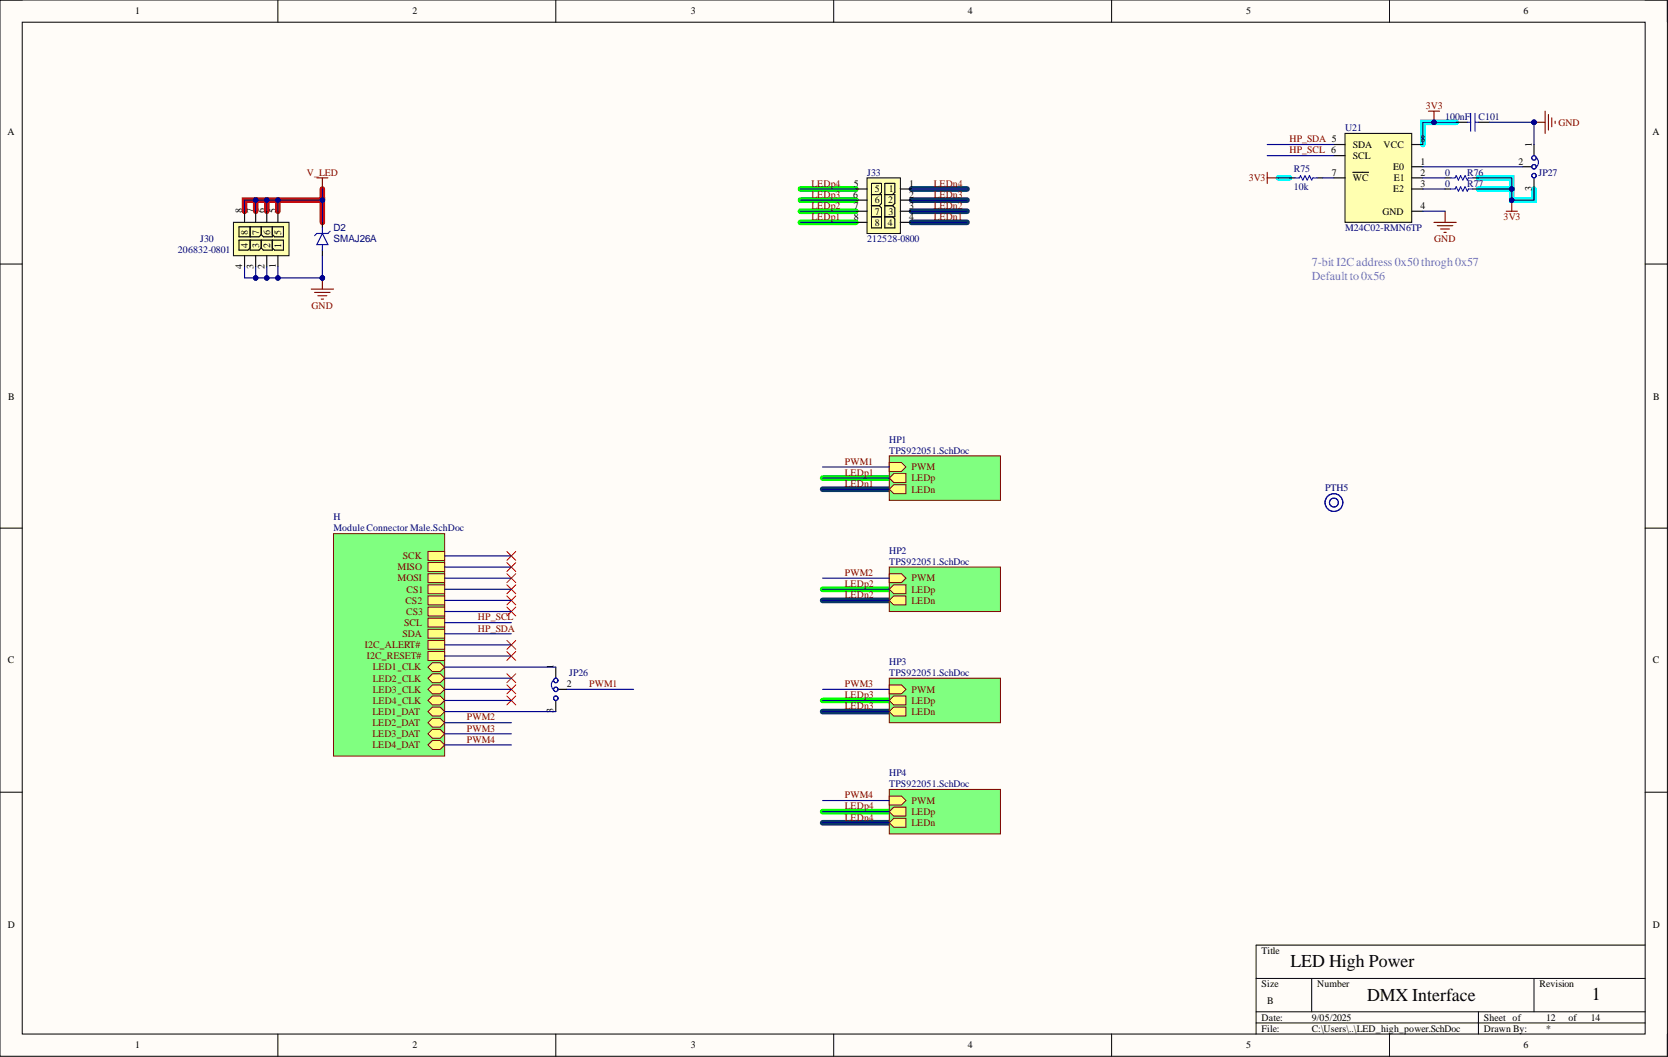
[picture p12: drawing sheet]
<svg xmlns="http://www.w3.org/2000/svg" width="381mm" height="241mm" viewBox="0 0 381 241" stroke-linecap="round" stroke-linejoin="round" font-family="sans-serif">
<defs><g id="words">
<g font-size="4.1">
<text x="294.8" y="220.7">LED High Power</text>
<text x="312.3" y="228.5">DMX Interface</text>
<text x="363.6" y="228.3">1</text>
</g>
<g font-size="2.8" fill="#4a86e8">
<text x="299.6" y="60.8">7-bit I2Caddress 0x50throgh0x57</text>
<text x="299.6" y="63.9">Default to0x56</text>
</g>
<g font-size="2.3">
<text x="30.9" y="3.3">1</text>
<text x="94.2" y="3.3">2</text>
<text x="157.8" y="3.3">3</text>
<text x="221.1" y="3.3">4</text>
<text x="284.6" y="3.3">5</text>
<text x="348" y="3.3">6</text>
<text x="1.7" y="30.9">A</text>
<text x="309" y="33.8">SDA</text>
<text x="316" y="33.8">VCC</text>
<text x="324.5" y="32.5">8</text>
<text x="377.5" y="30.9">A</text>
<text x="304.2" y="40.1">7</text>
<text x="309" y="36.3">SCL</text>
<text x="309" y="41.4">WC</text>
<text x="318.2" y="38.8">E0</text>
<text x="318.4" y="41.4">E1</text>
<text x="324.5" y="37.6">1</text>
<text x="324.5" y="40.1">2</text>
<text x="346.8" y="37.6">2</text>
<text x="194.9" y="45.2">6</text>
<text x="195" y="42.6">5</text>
<text x="195" y="47.7">7</text>
<text x="199.8" y="43.9">5</text>
<text x="199.8" y="46.4">6</text>
<text x="202.9" y="46.4">2</text>
<text x="203" y="43.9">1</text>
<text x="207.7" y="42.6">1</text>
<text x="207.7" y="45.2">2</text>
<text x="207.7" y="47.7">3</text>
<text x="318.2" y="43.9">E2</text>
<text x="324.5" y="47.7">4</text>
<text x="324.5" y="42.6">3</text>
<text x="195" y="50.3">8</text>
<text x="199.8" y="49">7</text>
<text x="199.8" y="51.5">8</text>
<text x="202.8" y="51.5">4</text>
<text x="203" y="49">3</text>
<text x="207.7" y="50.3">4</text>
<text x="315.8" y="49">GND</text>
<text x="1.9" y="91.2">B</text>
<text x="377.6" y="91.2">B</text>
<text x="1.8" y="151.4">C</text>
<text x="377.6" y="151.4">C</text>
<text x="129.5" y="156.9">2</text>
<text x="1.8" y="211.8">D</text>
<text x="377.6" y="211.8">D</text>
<text x="288.2" y="217.8">Title</text>
<text x="288.2" y="225.4">Size</text>
<text x="300.9" y="225.4">Number</text>
<text x="351.7" y="225.4">Revision</text>
<text x="288.2" y="233">Date:</text>
<text x="289.5" y="229.2">B</text>
<text x="299.6" y="233">9/05/2025</text>
<text x="339" y="233">Sheet of</text>
<text x="353.2" y="233">12</text>
<text x="358.3" y="233">of</text>
<text x="363.3" y="233">14</text>
<text x="30.9" y="239.4">1</text>
<text x="94.2" y="239.4">2</text>
<text x="157.8" y="239.4">3</text>
<text x="221.1" y="239.4">4</text>
<text x="284.6" y="239.4">5</text>
<text x="288.2" y="235.6">File:</text>
<text x="299.6" y="235.6">C:\Users\..\LED_high_power.SchDoc</text>
<text x="339" y="235.6">Drawn By:</text>
<text x="348" y="239.4">6</text>
<text x="353.2" y="235.6">*</text>
</g>
<g font-size="2.3" fill="#000080">
<text x="307.2" y="29.9">U21</text>
<text x="330.1" y="27.4">100nF</text>
<text x="337.7" y="27.4">C101</text>
<text x="198" y="40.1">J33</text>
<text x="295.5" y="39.3">R75</text>
<text x="330.1" y="40.1">0</text>
<text x="335.2" y="40.1">R76</text>
<text x="351.4" y="40.1">JP27</text>
<text x="295.5" y="43.4">10k</text>
<text x="330.1" y="42.6">0</text>
<text x="335.2" y="42.6">R77</text>
<text x="76.2" y="52.8">D2</text>
<text x="307.2" y="52.8">M24C02-RMN6TP</text>
<text x="40.6" y="57.9">206832-0801</text>
<text x="45.7" y="55.3">J30</text>
<text x="76.2" y="55.3">SMAJ26A</text>
<text x="198" y="55.3">212528-0800</text>
<text x="203.1" y="101">HP1</text>
<text x="203.1" y="103.6">TPS922051.SchDoc</text>
<text x="302.7" y="112.2">PTH5</text>
<text x="76.2" y="118.8">H</text>
<text x="76.2" y="121.3">Module Connector Male.SchDoc</text>
<text x="203.1" y="126.4">HP2</text>
<text x="203.1" y="128.9">TPS922051.SchDoc</text>
<text x="130" y="154.3">JP26</text>
<text x="203.1" y="151.8">HP3</text>
<text x="203.1" y="154.3">TPS922051.SchDoc</text>
<text x="203.1" y="177.2">HP4</text>
<text x="203.1" y="179.7">TPS922051.SchDoc</text>
</g>
<g font-size="2.3" fill="#800000">
<text x="325.7" y="24.9">3V3</text>
<text x="356" y="28.7">GND</text>
<text x="294.5" y="35">HP_SCL 6</text>
<text x="294.5" y="32.5">HP_SDA 5</text>
<text x="70.1" y="40.1">V_LED</text>
<text x="285.2" y="41.4">3V3</text>
<text x="185.4" y="47.7">LEDp2</text>
<text x="185.4" y="45.2">LEDp3</text>
<text x="185.4" y="42.6">LEDp4</text>
<text x="213.3" y="47.7">LEDn2</text>
<text x="213.3" y="45.2">LEDn3</text>
<text x="213.3" y="42.6">LEDn4</text>
<text x="185.4" y="50.3">LEDp1</text>
<text x="213.3" y="50.3">LEDn1</text>
<text x="343.5" y="50.3">3V3</text>
<text x="327.6" y="55.3">GND</text>
<text x="71.2" y="70.6">GND</text>
<text x="193" y="106.1">PWM1</text>
<text x="208.2" y="107.4">PWM</text>
<text x="193" y="108.6">LEDp1</text>
<text x="193" y="111.2">LEDn1</text>
<text x="208.2" y="109.9">LEDp</text>
<text x="208.2" y="112.4">LEDn</text>
<text x="90.8" y="130.2">MISO</text>
<text x="92" y="127.7">SCK</text>
<text x="193" y="131.5">PWM2</text>
<text x="90.8" y="132.7">MOSI</text>
<text x="92.6" y="137.8">CS2</text>
<text x="92.8" y="135.3">CS1</text>
<text x="193" y="134">LEDp2</text>
<text x="193" y="136.6">LEDn2</text>
<text x="208.2" y="132.7">PWM</text>
<text x="208.2" y="135.3">LEDp</text>
<text x="208.2" y="137.8">LEDn</text>
<text x="92.3" y="142.9">SCL</text>
<text x="92.8" y="140.4">CS3</text>
<text x="109.2" y="141.6">HP_SCL</text>
<text x="83.4" y="148">I2C_ALERT#</text>
<text x="91.9" y="145.4">SDA</text>
<text x="109.2" y="144.2">HP_SDA</text>
<text x="83.8" y="150.5">I2C_RESET#</text>
<text x="85.1" y="153.1">LED1_CLK</text>
<text x="85.1" y="155.6">LED2_CLK</text>
<text x="85.1" y="158.1">LED3_CLK</text>
<text x="85.1" y="160.7">LED4_CLK</text>
<text x="134.6" y="156.9">PWM1</text>
<text x="193" y="156.9">PWM3</text>
<text x="193" y="159.4">LEDp3</text>
<text x="193" y="161.9">LEDn3</text>
<text x="208.2" y="158.1">PWM</text>
<text x="208.2" y="160.7">LEDp</text>
<text x="85.1" y="163.2">LED1_DAT</text>
<text x="85.1" y="165.7">LED2_DAT</text>
<text x="106.6" y="164.5">PWM2</text>
<text x="106.6" y="167">PWM3</text>
<text x="208.2" y="163.2">LEDn</text>
<text x="85.1" y="168.3">LED3_DAT</text>
<text x="85.1" y="170.8">LED4_DAT</text>
<text x="106.6" y="169.6">PWM4</text>
<text x="193" y="182.2">PWM4</text>
<text x="193" y="184.8">LEDp4</text>
<text x="208.2" y="183.5">PWM</text>
<text x="193" y="187.3">LEDn4</text>
<text x="208.2" y="186.1">LEDp</text>
<text x="208.2" y="188.6">LEDn</text>
</g>
<g font-size="2.2">
<text x="349.9" y="33.5" transform="rotate(-90 349.9 33.5)">1</text>
<text x="349.9" y="43.6" transform="rotate(-90 349.9 43.6)">3</text>
<text x="55.4" y="48.7" transform="rotate(-90 55.4 48.7)">8</text>
<text x="56.6" y="53.6" transform="rotate(-90 56.6 53.6)">8</text>
<text x="57.9" y="48.7" transform="rotate(-90 57.9 48.7)">7</text>
<text x="59.2" y="53.6" transform="rotate(-90 59.2 53.6)">7</text>
<text x="60.4" y="48.7" transform="rotate(-90 60.4 48.7)">6</text>
<text x="61.7" y="53.6" transform="rotate(-90 61.7 53.6)">6</text>
<text x="63" y="48.7" transform="rotate(-90 63 48.7)">5</text>
<text x="64.2" y="53.6" transform="rotate(-90 64.2 53.6)">5</text>
<text x="56.6" y="56.6" transform="rotate(-90 56.6 56.6)">4</text>
<text x="59.2" y="56.6" transform="rotate(-90 59.2 56.6)">3</text>
<text x="61.7" y="56.6" transform="rotate(-90 61.7 56.6)">2</text>
<text x="64.2" y="56.6" transform="rotate(-90 64.2 56.6)">1</text>
<text x="55.4" y="61.5" transform="rotate(-90 55.4 61.5)">4</text>
<text x="57.9" y="61.3" transform="rotate(-90 57.9 61.3)">3</text>
<text x="60.4" y="61.4" transform="rotate(-90 60.4 61.4)">2</text>
<text x="63" y="61.3" transform="rotate(-90 63 61.3)">1</text>
<text x="126.4" y="152.8" transform="rotate(-90 126.4 152.8)">1</text>
<text x="126.4" y="162.9" transform="rotate(-90 126.4 162.9)">3</text>
</g>
</g></defs>
<path d="M0 0h380.9v241.1h-380.9z" fill-rule="evenodd" fill="#fffcf8"/>
<path d="M0 0h380.9v241.1h-380.9z" fill="none" stroke="#000" stroke-width=".23"/>
<path d="M5.1 5.1h370.7v231h-370.7z" fill-rule="evenodd" fill="#fffcf8"/>
<g fill="none" stroke="#000" stroke-width=".23">
<path d="M0 0h5.1M63.5 0v5.1M127 0v5.1M190.4 0v5.1M253.9 0v5.1M317.4 0v5.1M375.8 0h5.1v5.1M5.1 5.1h370.7v231h-370.7zM0 60.3h5.1M375.8 60.3h5.1M0 120.6h5.1M375.8 120.6h5.1"/>
<path d="M0 180.9h5.1M375.8 180.9h5.1M375.8 215.8h-88.9v20.3M63.5 236.1v5M127 236.1v5M190.4 236.1v5M253.9 236.1v5M286.9 223.4h88.9M286.9 231h88.9M286.9 233.5h88.9M299.6 223.4v7.6M317.4 236.1v5"/>
<path d="M337.7 231v5.1M350.4 223.4v7.6M380.9 236.1v5"/>
</g>
<path d="M332.6 27.9h-7.6v5.1M292 40.6h2.5M337.7 40.6h7.6v5.1h5.1v-2.6M337.7 43.1h7.6" fill="none" stroke="#0ff" stroke-width="1.3"/>
<path d="M55.9 48.2v-2.5h17.7v5.1M58.4 45.7v2.5M60.9 45.7v2.5M63.5 45.7v2.5M73.6 43.1v2.6" fill="none" stroke="#f00" stroke-width="1.3"/>
<path d="M182.8 43.1h12.7M182.8 45.7h12.7M182.8 48.2h12.7M182.8 50.8h12.7M187.9 109.1h15.2M187.9 134.5h15.2M187.9 159.9h15.2M187.9 185.3h15.2" fill="none" stroke="#0f0" stroke-width="1.3"/>
<path d="M208.2 50.8h12.7M208.2 48.2h12.7M208.2 45.7h12.7M208.2 43.1h12.7M187.9 111.7h15.2M187.9 137.1h15.2M187.9 162.4h15.2M187.9 187.8h15.2" fill="none" stroke="#073763" stroke-width="1.3"/>
<path d="M76.2 121.8h25.4v50.8h-25.4z" fill-rule="evenodd" fill="#80ff80"/>
<path d="M76.2 121.8h25.4v50.8h-25.4z" fill="none" stroke="#800000" stroke-width=".23"/>
<path d="M97.8 125.9h3.8v2h-3.8z" fill-rule="evenodd" fill="#ffff80"/>
<path d="M97.8 125.9h3.8v2h-3.8z" fill="none" stroke="#800000" stroke-width=".23"/>
<path d="M97.8 128.4h3.8v2.1h-3.8z" fill-rule="evenodd" fill="#ffff80"/>
<path d="M97.8 128.4h3.8v2.1h-3.8z" fill="none" stroke="#800000" stroke-width=".23"/>
<path d="M97.8 131h3.8v2h-3.8z" fill-rule="evenodd" fill="#ffff80"/>
<path d="M97.8 131h3.8v2h-3.8z" fill="none" stroke="#800000" stroke-width=".23"/>
<path d="M97.8 133.5h3.8v2h-3.8z" fill-rule="evenodd" fill="#ffff80"/>
<path d="M97.8 133.5h3.8v2h-3.8z" fill="none" stroke="#800000" stroke-width=".23"/>
<path d="M97.8 136h3.8v2.1h-3.8z" fill-rule="evenodd" fill="#ffff80"/>
<path d="M97.8 136h3.8v2.1h-3.8z" fill="none" stroke="#800000" stroke-width=".23"/>
<path d="M97.8 138.6h3.8v2h-3.8z" fill-rule="evenodd" fill="#ffff80"/>
<path d="M97.8 138.6h3.8v2h-3.8z" fill="none" stroke="#800000" stroke-width=".23"/>
<path d="M97.8 141.1h3.8v2.1h-3.8z" fill-rule="evenodd" fill="#ffff80"/>
<path d="M97.8 141.1h3.8v2.1h-3.8z" fill="none" stroke="#800000" stroke-width=".23"/>
<path d="M97.8 143.7h3.8v2h-3.8z" fill-rule="evenodd" fill="#ffff80"/>
<path d="M97.8 143.7h3.8v2h-3.8z" fill="none" stroke="#800000" stroke-width=".23"/>
<path d="M97.8 146.2h3.8v2h-3.8z" fill-rule="evenodd" fill="#ffff80"/>
<path d="M97.8 146.2h3.8v2h-3.8z" fill="none" stroke="#800000" stroke-width=".23"/>
<path d="M97.8 148.7h3.8v2.1h-3.8z" fill-rule="evenodd" fill="#ffff80"/>
<path d="M97.8 148.7h3.8v2.1h-3.8z" fill="none" stroke="#800000" stroke-width=".23"/>
<path d="M97.8 152.3l1-1h1.7l1.1 1-1.1 1h-1.7z" fill-rule="evenodd" fill="#ffff80"/>
<path d="M97.8 152.3l1-1h1.7l1.1 1-1.1 1h-1.7z" fill="none" stroke="#800000" stroke-width=".23"/>
<path d="M97.8 154.8l1-1h1.7l1.1 1-1.1 1h-1.7z" fill-rule="evenodd" fill="#ffff80"/>
<path d="M97.8 154.8l1-1h1.7l1.1 1-1.1 1h-1.7z" fill="none" stroke="#800000" stroke-width=".23"/>
<path d="M97.8 157.4l1-1h1.7l1.1 1-1.1 1h-1.7z" fill-rule="evenodd" fill="#ffff80"/>
<path d="M97.8 157.4l1-1h1.7l1.1 1-1.1 1h-1.7z" fill="none" stroke="#800000" stroke-width=".23"/>
<path d="M97.8 159.9l1-1h1.7l1.1 1-1.1 1h-1.7z" fill-rule="evenodd" fill="#ffff80"/>
<path d="M97.8 159.9l1-1h1.7l1.1 1-1.1 1h-1.7z" fill="none" stroke="#800000" stroke-width=".23"/>
<path d="M97.8 162.4l1-1h1.7l1.1 1-1.1 1.1h-1.7z" fill-rule="evenodd" fill="#ffff80"/>
<path d="M97.8 162.4l1-1h1.7l1.1 1-1.1 1.1h-1.7z" fill="none" stroke="#800000" stroke-width=".23"/>
<path d="M97.8 165l1-1h1.7l1.1 1-1.1 1h-1.7z" fill-rule="evenodd" fill="#ffff80"/>
<path d="M97.8 165l1-1h1.7l1.1 1-1.1 1h-1.7z" fill="none" stroke="#800000" stroke-width=".23"/>
<path d="M97.8 167.5l1-1h1.7l1.1 1-1.1 1h-1.7z" fill-rule="evenodd" fill="#ffff80"/>
<path d="M97.8 167.5l1-1h1.7l1.1 1-1.1 1h-1.7z" fill="none" stroke="#800000" stroke-width=".23"/>
<path d="M97.8 170.1l1-1.1h1.7l1.1 1.1-1.1 1h-1.7z" fill-rule="evenodd" fill="#ffff80"/>
<path d="M97.8 170.1l1-1.1h1.7l1.1 1.1-1.1 1h-1.7z" fill="none" stroke="#800000" stroke-width=".23"/>
<g fill="none" stroke="#f00" stroke-width=".23">
<path d="M115.8 125.9l2 2M115.8 128.4l2 2.1M115.8 131l2 2M115.8 136l2 2.1M115.8 133.5l2 2M115.8 138.6l2 2M117.8 125.9l-2 2M117.8 128.4l-2 2.1M117.8 131l-2 2M117.8 136l-2 2.1M117.8 133.5l-2 2M117.8 138.6l-2 2"/>
<path d="M115.8 153.8l2 2M115.8 156.4l2 2M115.8 158.9l2 2M115.8 146.2l2 2M117.8 153.8l-2 2M117.8 156.4l-2 2M117.8 158.9l-2 2M117.8 146.2l-2 2"/>
</g>
<path d="M307.2 30.5h15.3v20.3h-15.3z" fill-rule="evenodd" fill="#ffffb0"/>
<path d="M307.2 30.5h15.3v20.3h-15.3z" fill="none" stroke="#000" stroke-width=".23"/>
<path d="M304.7 33h2.5M304.7 35.5h2.5M309 39.3h3.6M322.5 33h2.5M322.5 38.1h2.5M304.7 40.6h2.5M322.5 48.2h2.5M322.5 40.6h2.5M322.5 43.1h2.5" fill="none" stroke="#000" stroke-width=".26"/>
<path d="M326.3 25.4h2.5M327.5 25.4v2.5" fill="none" stroke="#800000" stroke-width=".26"/>
<circle cx="327.5" cy="27.9" r=".51" fill="#000080"/>
<circle cx="327.5" cy="27.9" r=".51" fill="none" stroke="#000080" stroke-width=".23"/>
<path d="M332.6 27.9h2.6M337.7 27.9h2.5" fill="none" stroke="#000" stroke-width=".26"/>
<path d="M335.2 27.9h.7M335.9 25.9v4M336.9 25.9v4M336.9 27.9h.8" fill="none" stroke="#00f" stroke-width=".26"/>
<path d="M350.4 27.9h2.5M352.9 25.4v5.1M353.7 26.1v3.6M354.5 26.9v2M355.2 27.7v.5M327.5 50.8h5.1M328.3 51.5h3.6M329.1 52.3h2M329.8 53h.5M330.1 48.2v2.6" fill="none" stroke="#800000" stroke-width=".26"/>
<circle cx="350.4" cy="27.9" r=".51" fill="#000080"/>
<circle cx="350.4" cy="27.9" r=".51" fill="none" stroke="#000080" stroke-width=".23"/>
<path d="M347.9 38.1h2M350.4 33v2.5M294.5 40.6h1.3M300.9 40.6h1.2M350.4 40.6v2.5" fill="none" stroke="#000" stroke-width=".26"/>
<g fill="none" stroke="#00f" stroke-width=".26">
<path d="M351 36a1.51 1.51 0 0 1 0 2.1M295.8 40.6h1l.3-.5 .5 1 .5-1 .5 1 .5-1 .5 1 .3-.5h1"/>
<circle cx="350.4" cy="36" r=".51"/>
<circle cx="350.4" cy="38.1" r=".51"/>
<circle cx="350.4" cy="40.1" r=".51"/>
</g>
<path d="M289.5 39.3v2.6M289.5 40.6h2.5M344 48.2h2.6M345.3 45.7v2.5" fill="none" stroke="#800000" stroke-width=".26"/>
<circle cx="345.3" cy="45.7" r=".51" fill="#000080"/>
<circle cx="345.3" cy="45.7" r=".51" fill="none" stroke="#000080" stroke-width=".23"/>
<path d="M73.6 50.8v1.2M73.6 57.1v1.3M330.1 40.6h1.2M330.1 43.1h1.2M336.4 40.6h1.3M336.4 43.1h1.3" fill="none" stroke="#000" stroke-width=".26"/>
<path d="M73.6 53.3l1.3 2.5h-2.5zM73.6 52v1.3M73.6 55.8v1.3M75.4 52.8l-.5 .5h-2.5l-.5 .5M331.3 40.6h1.1l.2-.5 .5 1 .5-1 .5 1 .5-1 .6 1 .2-.5h1M331.3 43.1h1.1l.2-.5 .5 1.1 .5-1.1 .5 1.1 .5-1.1 .6 1.1 .2-.6h1" fill="none" stroke="#00f" stroke-width=".26"/>
<path d="M72.4 40.6h2.5M73.6 40.6v2.5M71.1 66h5.1M71.9 66.8h3.5M72.6 67.5h2M73.4 68.3h.5M73.6 63.5v2.5" fill="none" stroke="#800000" stroke-width=".26"/>
<circle cx="73.6" cy="63.5" r=".51" fill="#000080"/>
<circle cx="73.6" cy="63.5" r=".51" fill="none" stroke="#000080" stroke-width=".23"/>
<path d="M53.3 50.8h12.7v7.6h-12.7z" fill-rule="evenodd" fill="#ffffb0"/>
<path d="M53.3 50.8h12.7v7.6h-12.7z" fill="none" stroke="#000" stroke-width=".23"/>
<g fill="none" stroke="#000" stroke-width=".26">
<path d="M55.9 48.2v2.6M55.9 58.4v2.5M57.1 56.6l-.5 .5h-2v-2.3h10.1v2.3h-2l-.5-.5M57.1 54.8v2.3h2.1l.5-.5M57.1 51.8v2.3M58.4 48.2v2.6M58.4 58.4v2.5M59.7 53.6l-.5 .5h-4.6v-2.3h10.1v2.3h-2l-.5-.5M59.7 51.8v1.8M59.7 54.8v1.8M60.9 48.2v2.6M60.9 58.4v2.5"/>
<path d="M62.2 54.8v2.3h-2l-.5-.5M62.2 51.8v2.3h-2l-.5-.5M63.5 48.2v2.6M63.5 58.4v2.5M127 152.3v2.5M127 159.9v2.5M127.5 157.4h2"/>
</g>
<g fill="none" stroke="#00f" stroke-width=".26">
<path d="M126.4 155.3a1.52 1.52 0 0 0 0 2.1"/>
<circle cx="127" cy="155.3" r=".51"/>
<circle cx="127" cy="157.4" r=".51"/>
<circle cx="127" cy="159.4" r=".51"/>
</g>
<path d="M198 40.6h7.7v12.7h-7.7z" fill-rule="evenodd" fill="#ffffb0"/>
<path d="M198 40.6h7.7v12.7h-7.7z" fill="none" stroke="#000" stroke-width=".23"/>
<g fill="none" stroke="#000" stroke-width=".26">
<path d="M195.5 43.1h2.5M195.5 45.7h2.5M195.5 48.2h2.5M195.5 50.8h2.5M199.1 44.4h2.2v2l-.5 .6M199.1 47h1.7M199.1 49.5h2.2M200.8 44.4l.5-.5v-2h-2.2v10.1h2.2v-4.5l-.5-.5M202.1 44.4h2.3v2l-.5 .6M202.1 47h1.8M203.9 44.4l.5-.5v-2h-2.3v10.1h2.3v-2l-.5-.5M203.9 47l.5 .5v2h-2.3"/>
<path d="M205.7 43.1h2.5M205.7 45.7h2.5M205.7 48.2h2.5M205.7 50.8h2.5"/>
</g>
<path d="M203.1 104.1h25.4v10.1h-25.4z" fill-rule="evenodd" fill="#80ff80"/>
<path d="M203.1 104.1h25.4v10.1h-25.4z" fill="none" stroke="#800000" stroke-width=".23"/>
<path d="M203.1 105.6h2.8l1 1-1 1h-2.8z" fill-rule="evenodd" fill="#ffff80"/>
<path d="M203.1 105.6h2.8l1 1-1 1h-2.8z" fill="none" stroke="#800000" stroke-width=".23"/>
<path d="M203.1 109.1l1-1h2.8v2.1h-2.8z" fill-rule="evenodd" fill="#ffff80"/>
<path d="M203.1 109.1l1-1h2.8v2.1h-2.8z" fill="none" stroke="#800000" stroke-width=".23"/>
<path d="M203.1 111.7l1-1h2.8v2h-2.8z" fill-rule="evenodd" fill="#ffff80"/>
<path d="M203.1 111.7l1-1h2.8v2h-2.8z" fill="none" stroke="#800000" stroke-width=".23"/>
<path d="M203.1 129.4h25.4v10.2h-25.4z" fill-rule="evenodd" fill="#80ff80"/>
<path d="M203.1 129.4h25.4v10.2h-25.4z" fill="none" stroke="#800000" stroke-width=".23"/>
<path d="M203.1 131h2.8l1 1-1 1h-2.8z" fill-rule="evenodd" fill="#ffff80"/>
<path d="M203.1 131h2.8l1 1-1 1h-2.8z" fill="none" stroke="#800000" stroke-width=".23"/>
<path d="M203.1 134.5l1-1h2.8v2h-2.8z" fill-rule="evenodd" fill="#ffff80"/>
<path d="M203.1 134.5l1-1h2.8v2h-2.8z" fill="none" stroke="#800000" stroke-width=".23"/>
<path d="M203.1 137.1l1-1.1h2.8v2.1h-2.8z" fill-rule="evenodd" fill="#ffff80"/>
<path d="M203.1 137.1l1-1.1h2.8v2.1h-2.8z" fill="none" stroke="#800000" stroke-width=".23"/>
<path d="M203.1 154.8h25.4v10.2h-25.4z" fill-rule="evenodd" fill="#80ff80"/>
<path d="M203.1 154.8h25.4v10.2h-25.4z" fill="none" stroke="#800000" stroke-width=".23"/>
<path d="M203.1 156.4h2.8l1 1-1 1h-2.8z" fill-rule="evenodd" fill="#ffff80"/>
<path d="M203.1 156.4h2.8l1 1-1 1h-2.8z" fill="none" stroke="#800000" stroke-width=".23"/>
<path d="M203.1 159.9l1-1h2.8v2h-2.8z" fill-rule="evenodd" fill="#ffff80"/>
<path d="M203.1 159.9l1-1h2.8v2h-2.8z" fill="none" stroke="#800000" stroke-width=".23"/>
<path d="M203.1 162.4l1-1h2.8v2.1h-2.8z" fill-rule="evenodd" fill="#ffff80"/>
<path d="M203.1 162.4l1-1h2.8v2.1h-2.8z" fill="none" stroke="#800000" stroke-width=".23"/>
<path d="M203.1 180.2h25.4v10.2h-25.4z" fill-rule="evenodd" fill="#80ff80"/>
<path d="M203.1 180.2h25.4v10.2h-25.4z" fill="none" stroke="#800000" stroke-width=".23"/>
<path d="M203.1 181.7h2.8l1 1.1-1 1h-2.8z" fill-rule="evenodd" fill="#ffff80"/>
<path d="M203.1 181.7h2.8l1 1.1-1 1h-2.8z" fill="none" stroke="#800000" stroke-width=".23"/>
<path d="M203.1 185.3l1-1h2.8v2h-2.8z" fill-rule="evenodd" fill="#ffff80"/>
<path d="M203.1 185.3l1-1h2.8v2h-2.8z" fill="none" stroke="#800000" stroke-width=".23"/>
<path d="M203.1 187.8l1-1h2.8v2h-2.8z" fill-rule="evenodd" fill="#ffff80"/>
<path d="M203.1 187.8l1-1h2.8v2h-2.8z" fill="none" stroke="#800000" stroke-width=".23"/>
<g fill="none" stroke="#00f" stroke-width=".26">
<circle cx="304.7" cy="114.7" r="2.03"/>
<circle cx="304.7" cy="114.7" r="1.02"/>
</g>
<g fill="none" stroke="#000080" stroke-width=".26">
<path d="M340.2 27.9h10.2M101.6 126.9h15.2M101.6 129.4h15.2M101.6 132h15.2M101.6 134.5h15.2M101.6 137.1h15.2M101.6 139.6h15.2M101.6 147.2h15.2M101.6 144.7h15.2M101.6 142.1h15.2M101.6 154.8h15.2M101.6 157.4h15.2"/>
<path d="M101.6 159.9h15.2M101.6 165h15.2M101.6 167.5h15.2M101.6 170.1h15.2"/>
</g>
<circle cx="350.4" cy="27.9" r=".51" fill="#000080"/>
<circle cx="350.4" cy="27.9" r=".51" fill="none" stroke="#000080" stroke-width=".23"/>
<path d="M332.6 27.9h-7.6v5.1" fill="none" stroke="#000080" stroke-width=".26"/>
<circle cx="327.5" cy="27.9" r=".51" fill="#000080"/>
<circle cx="327.5" cy="27.9" r=".51" fill="none" stroke="#000080" stroke-width=".23"/>
<path d="M289.5 33h15.2M289.5 35.5h15.2M350.4 27.9v5.1M292 40.6h2.5M302.1 40.6h2.6M325 40.6h5.1M325 48.2h5.1M325 43.1h5.1" fill="none" stroke="#000080" stroke-width=".26"/>
<circle cx="350.4" cy="27.9" r=".51" fill="#000080"/>
<circle cx="350.4" cy="27.9" r=".51" fill="none" stroke="#000080" stroke-width=".23"/>
<path d="M325 38.1h22.9M337.7 40.6h7.6v5.1h5.1v-2.6" fill="none" stroke="#000080" stroke-width=".26"/>
<circle cx="345.3" cy="43.1" r=".51" fill="#000080"/>
<circle cx="345.3" cy="43.1" r=".51" fill="none" stroke="#000080" stroke-width=".23"/>
<circle cx="345.3" cy="45.7" r=".51" fill="#000080"/>
<circle cx="345.3" cy="45.7" r=".51" fill="none" stroke="#000080" stroke-width=".23"/>
<path d="M337.7 43.1h7.6" fill="none" stroke="#000080" stroke-width=".26"/>
<circle cx="345.3" cy="43.1" r=".51" fill="#000080"/>
<circle cx="345.3" cy="43.1" r=".51" fill="none" stroke="#000080" stroke-width=".23"/>
<path d="M58.4 60.9v2.6" fill="none" stroke="#000080" stroke-width=".26"/>
<circle cx="58.4" cy="63.5" r=".51" fill="#000080"/>
<circle cx="58.4" cy="63.5" r=".51" fill="none" stroke="#000080" stroke-width=".23"/>
<path d="M58.4 45.7v2.5" fill="none" stroke="#000080" stroke-width=".26"/>
<circle cx="58.4" cy="45.7" r=".51" fill="#000080"/>
<circle cx="58.4" cy="45.7" r=".51" fill="none" stroke="#000080" stroke-width=".23"/>
<path d="M60.9 60.9v2.6" fill="none" stroke="#000080" stroke-width=".26"/>
<circle cx="60.9" cy="63.5" r=".51" fill="#000080"/>
<circle cx="60.9" cy="63.5" r=".51" fill="none" stroke="#000080" stroke-width=".23"/>
<path d="M60.9 45.7v2.5" fill="none" stroke="#000080" stroke-width=".26"/>
<circle cx="60.9" cy="45.7" r=".51" fill="#000080"/>
<circle cx="60.9" cy="45.7" r=".51" fill="none" stroke="#000080" stroke-width=".23"/>
<path d="M63.5 60.9v2.6" fill="none" stroke="#000080" stroke-width=".26"/>
<circle cx="63.5" cy="63.5" r=".51" fill="#000080"/>
<circle cx="63.5" cy="63.5" r=".51" fill="none" stroke="#000080" stroke-width=".23"/>
<path d="M63.5 45.7v2.5" fill="none" stroke="#000080" stroke-width=".26"/>
<circle cx="63.5" cy="45.7" r=".51" fill="#000080"/>
<circle cx="63.5" cy="45.7" r=".51" fill="none" stroke="#000080" stroke-width=".23"/>
<path d="M55.9 60.9v2.6h17.7" fill="none" stroke="#000080" stroke-width=".26"/>
<circle cx="73.6" cy="63.5" r=".51" fill="#000080"/>
<circle cx="73.6" cy="63.5" r=".51" fill="none" stroke="#000080" stroke-width=".23"/>
<circle cx="63.5" cy="63.5" r=".51" fill="#000080"/>
<circle cx="63.5" cy="63.5" r=".51" fill="none" stroke="#000080" stroke-width=".23"/>
<circle cx="60.9" cy="63.5" r=".51" fill="#000080"/>
<circle cx="60.9" cy="63.5" r=".51" fill="none" stroke="#000080" stroke-width=".23"/>
<circle cx="58.4" cy="63.5" r=".51" fill="#000080"/>
<circle cx="58.4" cy="63.5" r=".51" fill="none" stroke="#000080" stroke-width=".23"/>
<path d="M73.6 43.1v2.6" fill="none" stroke="#000080" stroke-width=".26"/>
<circle cx="73.6" cy="45.7" r=".51" fill="#000080"/>
<circle cx="73.6" cy="45.7" r=".51" fill="none" stroke="#000080" stroke-width=".23"/>
<path d="M55.9 48.2v-2.5h17.7v5.1" fill="none" stroke="#000080" stroke-width=".26"/>
<circle cx="73.6" cy="45.7" r=".51" fill="#000080"/>
<circle cx="73.6" cy="45.7" r=".51" fill="none" stroke="#000080" stroke-width=".23"/>
<circle cx="63.5" cy="45.7" r=".51" fill="#000080"/>
<circle cx="63.5" cy="45.7" r=".51" fill="none" stroke="#000080" stroke-width=".23"/>
<circle cx="60.9" cy="45.7" r=".51" fill="#000080"/>
<circle cx="60.9" cy="45.7" r=".51" fill="none" stroke="#000080" stroke-width=".23"/>
<circle cx="58.4" cy="45.7" r=".51" fill="#000080"/>
<circle cx="58.4" cy="45.7" r=".51" fill="none" stroke="#000080" stroke-width=".23"/>
<path d="M73.6 58.4v5.1" fill="none" stroke="#000080" stroke-width=".26"/>
<circle cx="73.6" cy="63.5" r=".51" fill="#000080"/>
<circle cx="73.6" cy="63.5" r=".51" fill="none" stroke="#000080" stroke-width=".23"/>
<g fill="none" stroke="#000080" stroke-width=".26">
<path d="M182.8 43.1h12.7M182.8 45.7h12.7M182.8 48.2h12.7M182.8 50.8h12.7M208.2 43.1h12.7M208.2 45.7h12.7M208.2 48.2h12.7M208.2 50.8h12.7M187.9 106.6h15.2M187.9 109.1h15.2M187.9 111.7h15.2M187.9 132h15.2"/>
<path d="M187.9 134.5h15.2M187.9 137.1h15.2M101.6 152.3h25.4M101.6 149.8h15.2M129.5 157.4h15.2M187.9 157.4h15.2M187.9 159.9h15.2M101.6 162.4h25.4M187.9 162.4h15.2M187.9 182.8h15.2M187.9 185.3h15.2M187.9 187.8h15.2"/>
</g>
<path d="M115.8 148.7l2 2.1M117.8 148.7l-2 2.1" fill="none" stroke="#f00" stroke-width=".23"/>
<use href="#words"/>
</svg>
